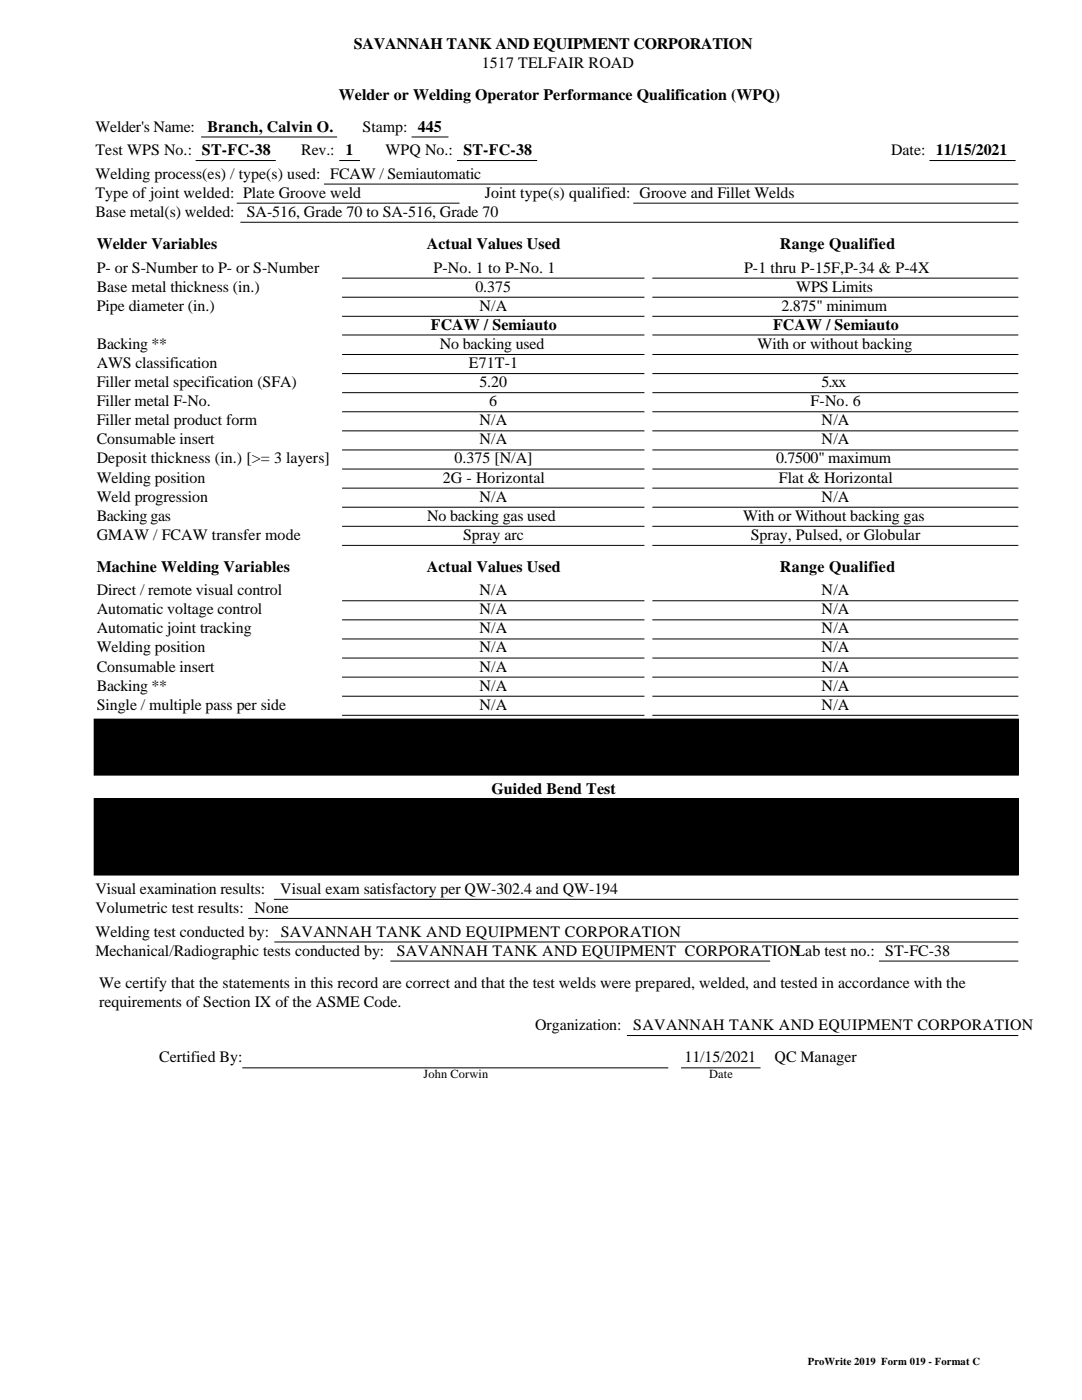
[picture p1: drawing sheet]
<svg xmlns="http://www.w3.org/2000/svg" width="216mm" height="279mm" viewBox="0 0 216 279" stroke-linecap="round" stroke-linejoin="round" font-family="sans-serif">
<defs><g id="words">
<g font-size="3.2">
<text x="70.6" y="9.8">SAVANNAH TANK AND EQUIPMENT CORPORATION</text>
<text x="96.1" y="13.6">1517 TELFAIR ROAD</text>
<text x="67.6" y="20">Welder or Welding Operator Performance Qualification (WPQ)</text>
<text x="19" y="26.3">Welder's Name:</text>
<text x="41.4" y="26.3">Branch, Calvin O.</text>
<text x="72.3" y="26.3">Stamp: 445</text>
<text x="19" y="31">Test WPS No.: ST-FC-38</text>
<text x="19" y="35.7">Welding process(es) / type(s) used: FCAW / Semiautomatic</text>
<text x="60.1" y="31">Rev.: 1</text>
<text x="76.9" y="31">WPQ No.: ST-FC-38</text>
<text x="177.8" y="31">Date: 11/15/2021</text>
<text x="19" y="39.5">Type of joint welded: Plate Groove weld</text>
<text x="96.8" y="39.5">Joint type(s) qualified: Groove and Fillet Welds</text>
<text x="19" y="43.4">Base metal(s) welded:</text>
<text x="49.2" y="43.4">SA-516, Grade 70 to SA-516, Grade 70</text>
<text x="19.3" y="49.7">Welder Variables</text>
<text x="85.2" y="49.7">Actual Values Used</text>
<text x="155.6" y="49.7">Range Qualified</text>
<text x="19.3" y="54.4">P- or S-Number to P- or S-Number</text>
<text x="19.3" y="58.2">Base metal thickness (in.)</text>
<text x="86.5" y="54.4">P-No. 1 to P-No. 1</text>
<text x="94.9" y="58.2">0.375</text>
<text x="148.5" y="54.4">P-1 thru P-15F,P-34 &amp; P-4X</text>
<text x="158.9" y="58.2">WPS Limits</text>
<text x="19.3" y="62">Pipe diameter (in.)</text>
<text x="86" y="65.8">FCAW / Semiauto</text>
<text x="95.7" y="62">N/A</text>
<text x="154.3" y="65.8">FCAW / Semiauto</text>
<text x="155.9" y="62">2.875&quot; minimum</text>
<text x="19.3" y="69.6">Backing **</text>
<text x="87.8" y="69.6">No backing used</text>
<text x="151.1" y="69.6">With or without backing</text>
<text x="19.3" y="73.4">AWS classification</text>
<text x="19.3" y="77.3">Filler metal specification (SFA)</text>
<text x="93.6" y="73.4">E71T-1</text>
<text x="95.6" y="77.3">5.20</text>
<text x="163.9" y="77.3">5.xx</text>
<text x="19.3" y="81.1">Filler metal F-No.</text>
<text x="97.6" y="81.1">6</text>
<text x="161.7" y="81.1">F-No. 6</text>
<text x="19.3" y="84.9">Filler metal product form</text>
<text x="19.3" y="88.7">Consumable insert</text>
<text x="95.7" y="84.9">N/A</text>
<text x="95.7" y="88.7">N/A</text>
<text x="164" y="84.9">N/A</text>
<text x="164" y="88.7">N/A</text>
<text x="19.3" y="92.5">Deposit thickness (in.) [&gt;= 3 layers]</text>
<text x="90.7" y="92.5">0.375 [N/A]</text>
<text x="154.9" y="92.5">0.7500&quot; maximum</text>
<text x="19.3" y="96.3">Welding position</text>
<text x="19.3" y="100.1">Weld progression</text>
<text x="88.4" y="96.3">2G - Horizontal</text>
<text x="95.7" y="100.1">N/A</text>
<text x="155.4" y="96.3">Flat &amp; Horizontal</text>
<text x="164" y="100.1">N/A</text>
<text x="19.3" y="103.9">Backing gas</text>
<text x="19.3" y="107.7">GMAW / FCAW transfer mode</text>
<text x="85.2" y="103.9">No backing gas used</text>
<text x="92.4" y="107.7">Spray arc</text>
<text x="148.3" y="103.9">With or Without backing gas</text>
<text x="149.8" y="107.7">Spray, Pulsed, or Globular</text>
<text x="19.3" y="114.1">Machine Welding Variables</text>
<text x="19.3" y="118.8">Direct / remote visual control</text>
<text x="85.2" y="114.1">Actual Values Used</text>
<text x="95.7" y="118.8">N/A</text>
<text x="155.6" y="114.1">Range Qualified</text>
<text x="164" y="118.8">N/A</text>
<text x="19.3" y="122.6">Automatic voltage control</text>
<text x="95.7" y="122.6">N/A</text>
<text x="164" y="122.6">N/A</text>
<text x="19.3" y="126.4">Automatic joint tracking</text>
<text x="19.3" y="130.2">Welding position</text>
<text x="95.7" y="126.4">N/A</text>
<text x="95.7" y="130.2">N/A</text>
<text x="164" y="126.4">N/A</text>
<text x="164" y="130.2">N/A</text>
<text x="19.3" y="134">Consumable insert</text>
<text x="19.3" y="137.8">Backing **</text>
<text x="95.7" y="134">N/A</text>
<text x="95.7" y="137.8">N/A</text>
<text x="164" y="134">N/A</text>
<text x="164" y="137.8">N/A</text>
<text x="19.3" y="141.6">Single / multiple pass per side</text>
<text x="95.7" y="141.6">N/A</text>
<text x="164" y="141.6">N/A</text>
<text x="98.1" y="158.5">Guided Bend Test</text>
<text x="19" y="178.5">Visual examination results:</text>
<text x="55.9" y="178.5">Visual exam satisfactory per QW-302.4 and QW-194</text>
<text x="19" y="182.3">Volumetric test results: None</text>
<text x="19" y="187">Welding test conducted by:</text>
<text x="19" y="190.8">Mechanical/Radiographic tests conducted by:</text>
<text x="56" y="187">SAVANNAH TANK AND EQUIPMENT CORPORATION</text>
<text x="79.2" y="190.8">SAVANNAH TANK AND EQUIPMENT CORPORATIONLab test no.: ST-FC-38</text>
<text x="19.8" y="197.1">We certify that the statements in this record are correct and that the test welds were prepared, welded, and tested in accordance with the</text>
<text x="19.8" y="201">requirements of Section IX of the ASME Code.</text>
<text x="106.8" y="205.7">Organization:</text>
<text x="126.4" y="205.7">SAVANNAH TANK AND EQUIPMENT CORPORATION</text>
<text x="31.7" y="212">Certified By:</text>
<text x="136.6" y="212">11/15/2021</text>
<text x="154.6" y="212">QC Manager</text>
</g>
<g font-size="2.5">
<text x="84.5" y="215.1">John Corwin</text>
<text x="141.5" y="215.1">Date</text>
</g>
<text font-size="2.1" x="161.2" y="272.4">ProWrite 2019 Form 019 - Format C</text>
</g></defs>
<path d="M18.8 143.5h184.4v11.2h-184.4zM18.8 159.4h184.4v15.2h-184.4z" fill="#000"/>
<g fill="none" stroke="#000" stroke-width=".2">
<path d="M39 32h16M40.1 27.3h27.2M64.6 36.7h138.6M67.7 32h4.1M82.1 27.3h7.4M91.2 32h16M185.5 32h17.1M47.2 40.5h44.5M48 44.4h155.2M68.3 55.5h60.3M68.3 59.3h60.3M126.4 40.5h76.8"/>
<path d="M130.2 55.5h73M130.2 59.3h73M68.3 63.1h60.3M68.3 66.9h60.3M68.3 70.7h60.3M68.3 74.6h60.3M68.3 78.4h60.3M130.2 63.1h73M130.2 66.9h73M130.2 70.7h73M130.2 74.6h73M130.2 78.4h73"/>
<path d="M68.3 82.2h60.3M68.3 86h60.3M68.3 89.8h60.3M68.3 93.6h60.3M68.3 97.4h60.3M130.2 82.2h73M130.2 86h73M130.2 89.8h73M130.2 93.6h73M130.2 97.4h73M68.3 101.2h60.3M68.3 105h60.3"/>
<path d="M68.3 108.8h60.3M68.3 119.9h60.3M130.2 101.2h73M130.2 105h73M130.2 108.8h73M130.2 119.9h73M68.3 123.7h60.3M68.3 127.5h60.3M68.3 131.3h60.3M68.3 135.1h60.3M68.3 138.9h60.3M130.2 123.7h73"/>
<path d="M130.2 127.5h73M130.2 131.3h73M130.2 135.1h73M130.2 138.9h73M18.8 143.5h184.4v11.2h-184.4zM18.8 159.4h184.4v15.2h-184.4zM63.5 159.4v15.2M68.3 142.8h60.3M104.8 159.4v15.2M130.2 142.8h73M149.2 159.4v15.2M18.8 163.2h184.4"/>
<path d="M18.8 167h184.4M18.8 170.8h184.4M54.7 179.5h148.5M49.5 183.3h153.7M54.7 188h148.5M77.9 191.8h75.8M175.4 191.8h27.8M48.3 213.1h85M125.1 206.7h78.1M135.9 213.1h15.9"/>
</g>
<use href="#words"/>
</svg>
